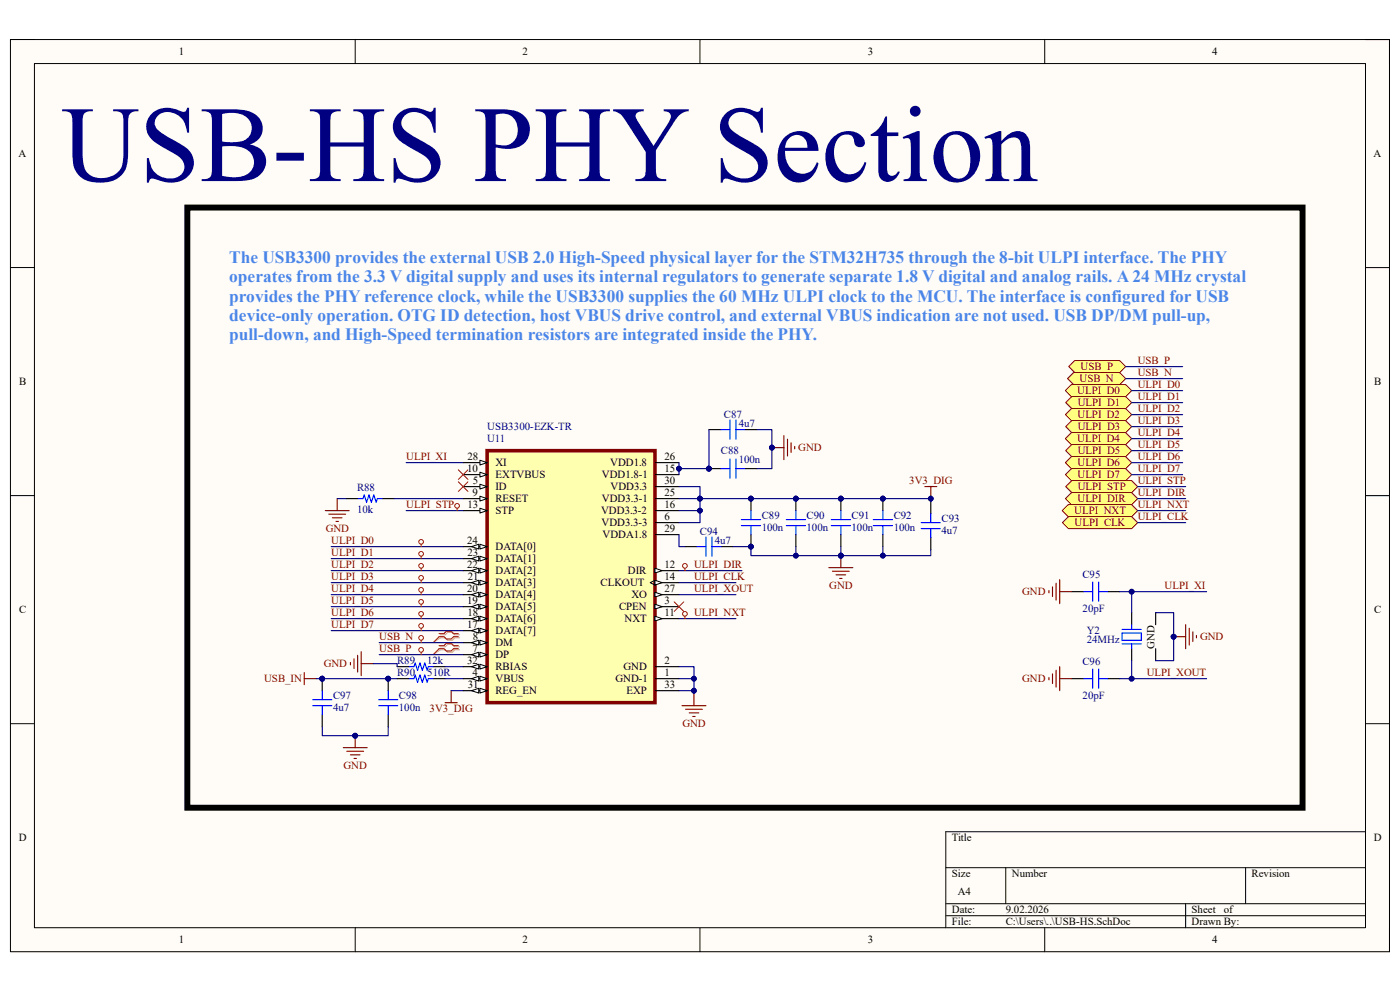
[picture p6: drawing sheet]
<svg xmlns="http://www.w3.org/2000/svg" width="420mm" height="297mm" viewBox="0 0 420 297" stroke-linecap="round" stroke-linejoin="round" font-family="sans-serif">
<defs><g id="words">
<g font-size="5.2" fill="#4a86e8">
<text x="68.8" y="78.9">The USB3300 provides the external USB 2.0 High-Speed physical layer for the STM32H735 through the 8-bit ULPI interface. The PHY</text>
<text x="68.8" y="84.6">operates from the 3.3 V digital supply and uses its internal regulators to generate separate 1.8 V digital and analog rails. A 24 MHz crystal</text>
<text x="68.8" y="90.4">provides the PHY reference clock, while the USB3300 supplies the 60 MHz ULPI clock to the MCU. The interface is configured for USB</text>
<text x="68.8" y="96.1">device-only operation. OTG ID detection, host VBUS drive control, and external VBUS indication are not used. USB DP/DM pull-up,</text>
<text x="68.8" y="101.9">pull-down, and High-Speed termination resistors are integrated inside the PHY.</text>
</g>
<g font-size="3.3">
<text x="53.6" y="16.5">1</text>
<text x="156.8" y="16.5">2</text>
<text x="260.3" y="16.5">3</text>
<text x="363.6" y="16.5">4</text>
<text x="5.6" y="47.1">A</text>
<text x="412.1" y="47.1">A</text>
<text x="5.7" y="115.4">B</text>
<text x="412.2" y="115.4">B</text>
<text x="140.2" y="137.9">28</text>
<text x="199.3" y="137.9">26</text>
<text x="140.1" y="141.5">10</text>
<text x="148.6" y="139.7">XI</text>
<text x="148.6" y="143.3">EXTVBUS</text>
<text x="180.6" y="143.3">VDD1.8-1</text>
<text x="183" y="139.7">VDD1.8</text>
<text x="199.3" y="141.5">15</text>
<text x="141.8" y="148.7">9</text>
<text x="141.9" y="145.1">5</text>
<text x="148.6" y="146.9">ID</text>
<text x="183.1" y="146.9">VDD3.3</text>
<text x="199.3" y="145.1">30</text>
<text x="199.3" y="148.7">25</text>
<text x="140.3" y="152.3">13</text>
<text x="148.6" y="150.5">RESET</text>
<text x="148.6" y="154.1">STP</text>
<text x="180.3" y="154.1">VDD3.3-2</text>
<text x="180.6" y="150.5">VDD3.3-1</text>
<text x="199.3" y="152.3">16</text>
<text x="199.3" y="155.9">6</text>
<text x="180.4" y="157.7">VDD3.3-3</text>
<text x="180.7" y="161.3">VDDA1.8</text>
<text x="199.3" y="159.5">29</text>
<text x="140.1" y="163.1">24</text>
<text x="140.3" y="166.7">23</text>
<text x="148.6" y="164.9">DATA[0]</text>
<text x="140.1" y="170.3">22</text>
<text x="140.4" y="173.9">21</text>
<text x="148.6" y="168.5">DATA[1]</text>
<text x="148.6" y="172.1">DATA[2]</text>
<text x="188.3" y="172.1">DIR</text>
<text x="199.3" y="170.3">12</text>
<text x="199.3" y="173.9">14</text>
<text x="140.1" y="177.5">20</text>
<text x="148.6" y="175.7">DATA[3]</text>
<text x="148.6" y="179.3">DATA[4]</text>
<text x="180.2" y="175.7">CLKOUT</text>
<text x="189.4" y="179.3">XO</text>
<text x="199.3" y="177.5">27</text>
<text x="5.7" y="183.8">C</text>
<text x="140.1" y="181.1">19</text>
<text x="140.2" y="184.7">18</text>
<text x="148.6" y="182.9">DATA[5]</text>
<text x="185.7" y="182.9">CPEN</text>
<text x="199.3" y="181.1">3</text>
<text x="199.3" y="184.7">11</text>
<text x="412.2" y="183.8">C</text>
<text x="140.2" y="188.3">17</text>
<text x="141.8" y="191.9">8</text>
<text x="148.6" y="186.5">DATA[6]</text>
<text x="148.6" y="190.1">DATA[7]</text>
<text x="187.4" y="186.5">NXT</text>
<text x="141.8" y="195.5">7</text>
<text x="148.6" y="193.7">DM</text>
<text x="148.6" y="197.3">DP</text>
<text x="346.3" y="194.4" transform="rotate(-90 346.3 194.4)">GND</text>
<text x="140.1" y="199.1">32</text>
<text x="141.7" y="202.7">4</text>
<text x="148.6" y="200.9">RBIAS</text>
<text x="187.1" y="200.9">GND</text>
<text x="199.3" y="199.1">2</text>
<text x="199.3" y="202.7">1</text>
<text x="140.4" y="206.3">31</text>
<text x="148.6" y="204.5">VBUS</text>
<text x="148.6" y="208.1">REG_EN</text>
<text x="184.6" y="204.5">GND-1</text>
<text x="188" y="208.1">EXP</text>
<text x="199.3" y="206.3">33</text>
<text x="5.6" y="252.1">D</text>
<text x="285.5" y="252.1">Title</text>
<text x="412.1" y="252.1">D</text>
<text x="285.5" y="262.9">Size</text>
<text x="303.5" y="262.9">Number</text>
<text x="375.5" y="262.9">Revision</text>
<text x="287.3" y="268.4">A4</text>
<text x="285.5" y="273.7">Date:</text>
<text x="301.7" y="273.7">9.02.2026</text>
<text x="357.5" y="273.7">Sheet</text>
<text x="367.1" y="273.7">of</text>
<text x="285.5" y="277.3">File:</text>
<text x="301.7" y="277.3">C:\Users\..\USB-HS.SchDoc</text>
<text x="357.5" y="277.3">Drawn By:</text>
<text x="53.6" y="282.7">1</text>
<text x="156.8" y="282.7">2</text>
<text x="260.3" y="282.7">3</text>
<text x="363.6" y="282.7">4</text>
</g>
<g font-size="3.3" fill="#800000">
<text x="324.2" y="111">USB_P</text>
<text x="341.3" y="109.1">USB_P</text>
<text x="341.3" y="112.7">USB_N</text>
<text x="323.2" y="118.2">ULPI_D0</text>
<text x="323.8" y="114.6">USB_N</text>
<text x="341.3" y="116.3">ULPI_D0</text>
<text x="341.3" y="119.9">ULPI_D1</text>
<text x="323.2" y="125.3">ULPI_D2</text>
<text x="323.3" y="121.8">ULPI_D1</text>
<text x="341.3" y="123.5">ULPI_D2</text>
<text x="323.3" y="128.9">ULPI_D3</text>
<text x="341.3" y="127.1">ULPI_D3</text>
<text x="341.3" y="130.7">ULPI_D4</text>
<text x="121.8" y="137.9">ULPI_XI</text>
<text x="239.5" y="135.3">GND</text>
<text x="323.2" y="132.5">ULPI_D4</text>
<text x="323.3" y="136.1">ULPI_D5</text>
<text x="341.3" y="134.3">ULPI_D5</text>
<text x="341.3" y="137.9">ULPI_D6</text>
<text x="323.2" y="139.7">ULPI_D6</text>
<text x="323.2" y="143.3">ULPI_D7</text>
<text x="341.3" y="141.5">ULPI_D7</text>
<text x="272.8" y="145.1">3V3_DIG</text>
<text x="323.3" y="146.9">ULPI_STP</text>
<text x="341.3" y="145.1">ULPI_STP</text>
<text x="341.3" y="148.7">ULPI_DIR</text>
<text x="121.8" y="152.3">ULPI_STP</text>
<text x="322.2" y="154.1">ULPI_NXT</text>
<text x="323.2" y="150.5">ULPI_DIR</text>
<text x="341.3" y="152.3">ULPI_NXT</text>
<text x="341.3" y="155.9">ULPI_CLK</text>
<text x="97.7" y="159.5">GND</text>
<text x="322.3" y="157.7">ULPI_CLK</text>
<text x="99.4" y="163.1">ULPI_D0</text>
<text x="99.4" y="166.7">ULPI_D1</text>
<text x="99.4" y="170.3">ULPI_D2</text>
<text x="99.4" y="173.9">ULPI_D3</text>
<text x="208.2" y="173.9">ULPI_CLK</text>
<text x="208.2" y="170.3">ULPI_DIR</text>
<text x="99.4" y="177.5">ULPI_D4</text>
<text x="208.2" y="177.5">ULPI_XOUT</text>
<text x="248.8" y="176.6">GND</text>
<text x="306.7" y="178.4">GND</text>
<text x="349.4" y="176.6">ULPI_XI</text>
<text x="99.4" y="181.1">ULPI_D5</text>
<text x="99.4" y="184.7">ULPI_D6</text>
<text x="208.2" y="184.7">ULPI_NXT</text>
<text x="99.4" y="188.3">ULPI_D7</text>
<text x="113.7" y="191.9">USB_N</text>
<text x="360" y="191.9">GND</text>
<text x="113.7" y="195.5">USB_P</text>
<text x="97.1" y="200">GND</text>
<text x="344" y="202.7">ULPI_XOUT</text>
<text x="79.2" y="204.5">USB_IN</text>
<text x="306.7" y="204.5">GND</text>
<text x="128.9" y="213.5">3V3_DIG</text>
<text x="204.7" y="218">GND</text>
<text x="103.1" y="230.5">GND</text>
</g>
<g font-size="3.3" fill="#000080">
<text x="217.2" y="125.3">C87</text>
<text x="146.1" y="128.9">USB3300-EZK-TR</text>
<text x="221.7" y="128.1">4u7</text>
<text x="146.1" y="132.5">U11</text>
<text x="216.3" y="136.1">C88</text>
<text x="221.7" y="138.8">100n</text>
<text x="107.1" y="147.3">R88</text>
<text x="107.1" y="153.8">10k</text>
<text x="228.5" y="155.6">C89</text>
<text x="242" y="155.6">C90</text>
<text x="255.5" y="155.6">C91</text>
<text x="268.1" y="155.6">C92</text>
<text x="210" y="160.4">C94</text>
<text x="228.5" y="159.2">100n</text>
<text x="242" y="159.2">100n</text>
<text x="255.5" y="159.2">100n</text>
<text x="268.1" y="159.2">100n</text>
<text x="282.4" y="160.1">4u7</text>
<text x="282.4" y="156.5">C93</text>
<text x="214.5" y="163.1">4u7</text>
<text x="324.7" y="173.4">C95</text>
<text x="324.7" y="183.4">20pF</text>
<text x="326" y="190.1">Y2</text>
<text x="326" y="192.8">24MHz</text>
<text x="119.1" y="199.1">R89</text>
<text x="119.1" y="202.7">R90</text>
<text x="128.1" y="199.1">12k</text>
<text x="128.1" y="202.7">510R</text>
<text x="324.7" y="199.4">C96</text>
<text x="99.9" y="209.5">C97</text>
<text x="119.7" y="209.5">C98</text>
<text x="324.7" y="209.5">20pF</text>
<text x="99.9" y="213.1">4u7</text>
<text x="119.7" y="213.1">100n</text>
</g>
</g></defs>
<path d="M3.1 11.9h413.7v273.3h-413.7z" fill-rule="evenodd" fill="#fffcf8"/>
<path d="M3.1 11.9h413.7v273.3h-413.7z" fill="none" stroke="#000" stroke-width=".3"/>
<path d="M10.3 19h399.3v259h-399.3z" fill-rule="evenodd" fill="#fffcf8"/>
<g fill="none" stroke="#000" stroke-width=".3">
<path d="M3.1 11.8h7.2M10.3 19h399.3v259h-399.3zM106.6 11.8v7.2M210 11.8v7.2M313.4 11.8v7.2M409.6 11.9h7.2v7.1M3.1 80.2h7.2M409.6 80.2h7.2M3.1 148.5h7.2M409.6 148.5h7.2M3.1 216.9h7.2M409.6 216.9h7.2"/>
<path d="M409.6 249.3h-125.9v28.7M106.6 278v7.2M210 278v7.2M283.7 260.1h125.9M283.7 270.8h125.9M283.7 274.4h125.9M301.7 260.1v10.7M313.4 278v7.2M355.7 270.8v7.2M373.7 260.1v10.7M416.8 278v7.2"/>
</g>
<path d="M146.1 135.1h50.4v75.5h-50.4z" fill-rule="evenodd" fill="#ffffb0"/>
<path d="M146.1 135.1h50.4v75.5h-50.4z" fill="none" stroke="#800000" stroke-width="1.1"/>
<path d="M138.9 138.6h7.2" fill="none" stroke="#000" stroke-width=".34"/>
<path d="M144 137.9l2.1 .7-2.1 .8z" fill="#f8fcff"/>
<path d="M144 137.9l2.1 .7-2.1 .8z" fill="none" stroke="#000" stroke-width=".3"/>
<path d="M138.9 142.2h7.2" fill="none" stroke="#000" stroke-width=".34"/>
<path d="M144 141.5l2.1 .7-2.1 .8z" fill="#f8fcff"/>
<path d="M144 141.5l2.1 .7-2.1 .8z" fill="none" stroke="#000" stroke-width=".3"/>
<path d="M138.9 145.8h7.2" fill="none" stroke="#000" stroke-width=".34"/>
<path d="M144 145.1l2.1 .7-2.1 .8z" fill="#f8fcff"/>
<path d="M144 145.1l2.1 .7-2.1 .8z" fill="none" stroke="#000" stroke-width=".3"/>
<path d="M138.9 149.4h7.2" fill="none" stroke="#000" stroke-width=".34"/>
<path d="M144 148.7l2.1 .7-2.1 .8z" fill="#f8fcff"/>
<path d="M144 148.7l2.1 .7-2.1 .8z" fill="none" stroke="#000" stroke-width=".3"/>
<path d="M138.9 153h7.2" fill="none" stroke="#000" stroke-width=".34"/>
<path d="M144 152.3l2.1 .7-2.1 .8z" fill="#f8fcff"/>
<path d="M144 152.3l2.1 .7-2.1 .8z" fill="none" stroke="#000" stroke-width=".3"/>
<path d="M138.9 163.8h7.2" fill="none" stroke="#000" stroke-width=".34"/>
<path d="M144 163.1l2.1 .7-2.1 .7z" fill="#f8fcff"/>
<path d="M144 163.1l2.1 .7-2.1 .7z" fill="none" stroke="#000" stroke-width=".3"/>
<path d="M141.5 163.8l2.1-.7v1.4z" fill="#f8fcff"/>
<path d="M141.5 163.8l2.1-.7v1.4z" fill="none" stroke="#000" stroke-width=".3"/>
<path d="M138.9 167.4h7.2" fill="none" stroke="#000" stroke-width=".34"/>
<path d="M144 166.7l2.1 .7-2.1 .7z" fill="#f8fcff"/>
<path d="M144 166.7l2.1 .7-2.1 .7z" fill="none" stroke="#000" stroke-width=".3"/>
<path d="M141.5 167.4l2.1-.7v1.4z" fill="#f8fcff"/>
<path d="M141.5 167.4l2.1-.7v1.4z" fill="none" stroke="#000" stroke-width=".3"/>
<path d="M138.9 171h7.2" fill="none" stroke="#000" stroke-width=".34"/>
<path d="M144 170.3l2.1 .7-2.1 .7z" fill="#f8fcff"/>
<path d="M144 170.3l2.1 .7-2.1 .7z" fill="none" stroke="#000" stroke-width=".3"/>
<path d="M141.5 171l2.1-.7v1.4z" fill="#f8fcff"/>
<path d="M141.5 171l2.1-.7v1.4z" fill="none" stroke="#000" stroke-width=".3"/>
<path d="M138.9 174.6h7.2" fill="none" stroke="#000" stroke-width=".34"/>
<path d="M144 173.9l2.1 .7-2.1 .7z" fill="#f8fcff"/>
<path d="M144 173.9l2.1 .7-2.1 .7z" fill="none" stroke="#000" stroke-width=".3"/>
<path d="M141.5 174.6l2.1-.7v1.4z" fill="#f8fcff"/>
<path d="M141.5 174.6l2.1-.7v1.4z" fill="none" stroke="#000" stroke-width=".3"/>
<path d="M138.9 178.2h7.2" fill="none" stroke="#000" stroke-width=".34"/>
<path d="M144 177.5l2.1 .7-2.1 .7z" fill="#f8fcff"/>
<path d="M144 177.5l2.1 .7-2.1 .7z" fill="none" stroke="#000" stroke-width=".3"/>
<path d="M141.5 178.2l2.1-.7v1.4z" fill="#f8fcff"/>
<path d="M141.5 178.2l2.1-.7v1.4z" fill="none" stroke="#000" stroke-width=".3"/>
<path d="M138.9 181.8h7.2" fill="none" stroke="#000" stroke-width=".34"/>
<path d="M144 181.1l2.1 .7-2.1 .7z" fill="#f8fcff"/>
<path d="M144 181.1l2.1 .7-2.1 .7z" fill="none" stroke="#000" stroke-width=".3"/>
<path d="M141.5 181.8l2.1-.7v1.4z" fill="#f8fcff"/>
<path d="M141.5 181.8l2.1-.7v1.4z" fill="none" stroke="#000" stroke-width=".3"/>
<path d="M138.9 185.4h7.2" fill="none" stroke="#000" stroke-width=".34"/>
<path d="M144 184.7l2.1 .7-2.1 .7z" fill="#f8fcff"/>
<path d="M144 184.7l2.1 .7-2.1 .7z" fill="none" stroke="#000" stroke-width=".3"/>
<path d="M141.5 185.4l2.1-.7v1.4z" fill="#f8fcff"/>
<path d="M141.5 185.4l2.1-.7v1.4z" fill="none" stroke="#000" stroke-width=".3"/>
<path d="M138.9 189h7.2" fill="none" stroke="#000" stroke-width=".34"/>
<path d="M144 188.3l2.1 .7-2.1 .7z" fill="#f8fcff"/>
<path d="M144 188.3l2.1 .7-2.1 .7z" fill="none" stroke="#000" stroke-width=".3"/>
<path d="M141.5 189l2.1-.7v1.4z" fill="#f8fcff"/>
<path d="M141.5 189l2.1-.7v1.4z" fill="none" stroke="#000" stroke-width=".3"/>
<path d="M138.9 192.6h7.2" fill="none" stroke="#000" stroke-width=".34"/>
<path d="M144 191.9l2.1 .7-2.1 .7z" fill="#f8fcff"/>
<path d="M144 191.9l2.1 .7-2.1 .7z" fill="none" stroke="#000" stroke-width=".3"/>
<path d="M141.5 192.6l2.1-.7v1.4z" fill="#f8fcff"/>
<path d="M141.5 192.6l2.1-.7v1.4z" fill="none" stroke="#000" stroke-width=".3"/>
<path d="M138.9 196.2h7.2" fill="none" stroke="#000" stroke-width=".34"/>
<path d="M144 195.5l2.1 .7-2.1 .7z" fill="#f8fcff"/>
<path d="M144 195.5l2.1 .7-2.1 .7z" fill="none" stroke="#000" stroke-width=".3"/>
<path d="M141.5 196.2l2.1-.7v1.4z" fill="#f8fcff"/>
<path d="M141.5 196.2l2.1-.7v1.4z" fill="none" stroke="#000" stroke-width=".3"/>
<path d="M138.9 199.8h7.2" fill="none" stroke="#000" stroke-width=".34"/>
<path d="M144 199.1l2.1 .7-2.1 .7z" fill="#f8fcff"/>
<path d="M144 199.1l2.1 .7-2.1 .7z" fill="none" stroke="#000" stroke-width=".3"/>
<path d="M141.5 199.8l2.1-.7v1.4z" fill="#f8fcff"/>
<path d="M141.5 199.8l2.1-.7v1.4z" fill="none" stroke="#000" stroke-width=".3"/>
<path d="M138.9 203.4h7.2" fill="none" stroke="#000" stroke-width=".34"/>
<path d="M144 202.7l2.1 .7-2.1 .7z" fill="#f8fcff"/>
<path d="M144 202.7l2.1 .7-2.1 .7z" fill="none" stroke="#000" stroke-width=".3"/>
<path d="M141.5 203.4l2.1-.7v1.4z" fill="#f8fcff"/>
<path d="M141.5 203.4l2.1-.7v1.4z" fill="none" stroke="#000" stroke-width=".3"/>
<path d="M138.9 207h7.2" fill="none" stroke="#000" stroke-width=".34"/>
<path d="M144 206.3l2.1 .7-2.1 .7z" fill="#f8fcff"/>
<path d="M144 206.3l2.1 .7-2.1 .7z" fill="none" stroke="#000" stroke-width=".3"/>
<path d="M141.5 207l2.1-.7v1.4z" fill="#f8fcff"/>
<path d="M141.5 207l2.1-.7v1.4z" fill="none" stroke="#000" stroke-width=".3"/>
<path d="M196.5 138.7h7.2M196.5 142.3h7.2M196.5 145.8h7.2M196.5 149.4h7.2M196.5 153h7.2M196.5 156.6h7.2M196.5 160.2h7.2M196.5 171h7.2" fill="none" stroke="#000" stroke-width=".34"/>
<path d="M196.5 170.3l2.1 .7-2.1 .7z" fill="#f8fcff"/>
<path d="M196.5 170.3l2.1 .7-2.1 .7z" fill="none" stroke="#000" stroke-width=".3"/>
<path d="M196.5 174.6h7.2" fill="none" stroke="#000" stroke-width=".34"/>
<path d="M196.5 173.9l2.1 .7-2.1 .7z" fill="#f8fcff"/>
<path d="M196.5 173.9l2.1 .7-2.1 .7zM196.5 173.9l-1.4 .7 1.4 .7" fill="none" stroke="#000" stroke-width=".3"/>
<path d="M196.5 178.2h7.2" fill="none" stroke="#000" stroke-width=".34"/>
<path d="M196.5 177.5l2.1 .7-2.1 .7z" fill="#f8fcff"/>
<path d="M196.5 177.5l2.1 .7-2.1 .7z" fill="none" stroke="#000" stroke-width=".3"/>
<path d="M196.5 181.8h7.2" fill="none" stroke="#000" stroke-width=".34"/>
<path d="M196.5 181.1l2.1 .7-2.1 .7z" fill="#f8fcff"/>
<path d="M196.5 181.1l2.1 .7-2.1 .7z" fill="none" stroke="#000" stroke-width=".3"/>
<path d="M196.5 185.4h7.2" fill="none" stroke="#000" stroke-width=".34"/>
<path d="M196.5 184.7l2.1 .7-2.1 .7z" fill="#f8fcff"/>
<path d="M196.5 184.7l2.1 .7-2.1 .7z" fill="none" stroke="#000" stroke-width=".3"/>
<path d="M196.5 199.8h7.2M196.5 203.4h7.2M196.5 207h7.2" fill="none" stroke="#000" stroke-width=".34"/>
<path d="M132.1 193.9h1.4l.8-.8h1.4l.7 .8h1.5M132.1 194.8h1.4l.8 .7h1.4l.7-.7h1.5M132.1 190.3h1.4l.8-.8h1.4l.7 .8h1.5M132.1 191.2h1.4l.8 .7h1.4l.7-.7h1.5" fill="none" stroke="#d0a19e" stroke-width=".34"/>
<path d="M132.1 194.8l-2.2 1.4M132.1 191.2l-2.2 1.4" fill="none" stroke="#d0a19e" stroke-width=".3"/>
<path d="M131.7 193.5h1.5l.7-.7h1.4l.8 .7h1.4M131.7 194.4h1.5l.7 .7h1.4l.8-.7h1.4M131.7 189.9h1.5l.7-.7h1.4l.8 .7h1.4M131.7 190.8h1.5l.7 .7h1.4l.8-.7h1.4" fill="none" stroke="#f00" stroke-width=".34"/>
<path d="M131.7 194.4l-1.8 1.8M131.7 190.8l-1.8 1.8" fill="none" stroke="#f00" stroke-width=".3"/>
<circle cx="225.3" cy="149.4" r=".7" fill="#000080"/>
<circle cx="225.3" cy="149.4" r=".7" fill="none" stroke="#000080" stroke-width=".3"/>
<circle cx="225.3" cy="163.8" r=".7" fill="#000080"/>
<circle cx="225.3" cy="163.8" r=".7" fill="none" stroke="#000080" stroke-width=".3"/>
<path d="M225.3 149.4v3.6" fill="none" stroke="#000" stroke-width=".34"/>
<circle cx="225.3" cy="149.4" r=".7" fill="#000080"/>
<circle cx="225.3" cy="149.4" r=".7" fill="none" stroke="#000080" stroke-width=".3"/>
<path d="M225.3 160.2v3.6" fill="none" stroke="#000" stroke-width=".34"/>
<circle cx="225.3" cy="163.8" r=".7" fill="#000080"/>
<circle cx="225.3" cy="163.8" r=".7" fill="none" stroke="#000080" stroke-width=".3"/>
<path d="M222.4 157.5h5.8M222.4 155.7h5.8M225.3 153v2.7M225.3 157.5v2.7" fill="none" stroke="#00f" stroke-width=".34"/>
<path d="M204.6 211.5h7.2M205.7 212.6h5M206.7 213.7h2.9M207.8 214.7h.7M208.2 207.9v3.6" fill="none" stroke="#800000" stroke-width=".34"/>
<circle cx="238.7" cy="149.4" r=".7" fill="#000080"/>
<circle cx="238.7" cy="149.4" r=".7" fill="none" stroke="#000080" stroke-width=".3"/>
<path d="M238.8 149.4v3.6" fill="none" stroke="#000" stroke-width=".34"/>
<circle cx="238.7" cy="149.4" r=".7" fill="#000080"/>
<circle cx="238.7" cy="149.4" r=".7" fill="none" stroke="#000080" stroke-width=".3"/>
<path d="M238.8 160.2v3.6" fill="none" stroke="#000" stroke-width=".34"/>
<path d="M235.9 157.5h5.7M235.9 155.7h5.7M238.8 153v2.7M238.8 157.5v2.7" fill="none" stroke="#00f" stroke-width=".34"/>
<circle cx="252.2" cy="149.4" r=".7" fill="#000080"/>
<circle cx="252.2" cy="149.4" r=".7" fill="none" stroke="#000080" stroke-width=".3"/>
<path d="M252.3 149.4v3.6" fill="none" stroke="#000" stroke-width=".34"/>
<circle cx="252.2" cy="149.4" r=".7" fill="#000080"/>
<circle cx="252.2" cy="149.4" r=".7" fill="none" stroke="#000080" stroke-width=".3"/>
<path d="M252.3 160.2v3.6" fill="none" stroke="#000" stroke-width=".34"/>
<path d="M249.4 157.5h5.7M249.4 155.7h5.7M252.3 153v2.7M252.3 157.5v2.7" fill="none" stroke="#00f" stroke-width=".34"/>
<circle cx="264.8" cy="149.4" r=".7" fill="#000080"/>
<circle cx="264.8" cy="149.4" r=".7" fill="none" stroke="#000080" stroke-width=".3"/>
<path d="M264.8 149.4v3.6" fill="none" stroke="#000" stroke-width=".34"/>
<circle cx="264.8" cy="149.4" r=".7" fill="#000080"/>
<circle cx="264.8" cy="149.4" r=".7" fill="none" stroke="#000080" stroke-width=".3"/>
<path d="M264.8 160.2v3.6" fill="none" stroke="#000" stroke-width=".34"/>
<path d="M262 157.5h5.7M262 155.7h5.7M264.8 153v2.7M264.8 157.5v2.7" fill="none" stroke="#00f" stroke-width=".34"/>
<path d="M248.7 170.1h7.2M249.7 171.2h5.1M250.8 172.3h2.9M251.9 173.4h.7M252.3 166.5v3.6" fill="none" stroke="#800000" stroke-width=".34"/>
<circle cx="252.2" cy="166.5" r=".7" fill="#000080"/>
<circle cx="252.2" cy="166.5" r=".7" fill="none" stroke="#000080" stroke-width=".3"/>
<path d="M277.4 145.8h3.6M279.2 145.8v3.6" fill="none" stroke="#800000" stroke-width=".34"/>
<circle cx="279.2" cy="149.4" r=".7" fill="#000080"/>
<circle cx="279.2" cy="149.4" r=".7" fill="none" stroke="#000080" stroke-width=".3"/>
<path d="M105.1 198.5v.8M106.2 197.5v2.8M107.3 196.4v5M108.4 195.3v7.2M108.4 198.9h3.6M133.5 210.6h3.6M135.3 207v3.6M103 224.1h7.2M104 225.2h5.1M105.1 226.2h2.9M106.2 227.3h.7M106.6 220.5v3.6" fill="none" stroke="#800000" stroke-width=".34"/>
<path d="M119.1 199.8h3.6M129.9 199.8h3.6" fill="none" stroke="#000" stroke-width=".34"/>
<path d="M122.7 199.8h1.5l.3-1.1 .8 2.2 .7-2.2 .7 2.2 .7-2.2 .7 2.2 .4-1.1h1.4" fill="none" stroke="#00f" stroke-width=".34"/>
<circle cx="106.5" cy="220.5" r=".7" fill="#000080"/>
<circle cx="106.5" cy="220.5" r=".7" fill="none" stroke="#000080" stroke-width=".3"/>
<circle cx="116.4" cy="203.4" r=".7" fill="#000080"/>
<circle cx="116.4" cy="203.4" r=".7" fill="none" stroke="#000080" stroke-width=".3"/>
<path d="M116.5 203.4v3.6" fill="none" stroke="#000" stroke-width=".34"/>
<circle cx="116.4" cy="203.4" r=".7" fill="#000080"/>
<circle cx="116.4" cy="203.4" r=".7" fill="none" stroke="#000080" stroke-width=".3"/>
<path d="M116.5 214.2v3.6M119.1 203.4h3.6M129.9 203.4h3.6" fill="none" stroke="#000" stroke-width=".34"/>
<path d="M113.6 211.5h5.7M113.6 209.7h5.7M116.5 207v2.7M116.5 211.5v2.7M122.7 203.4h1.5l.3-1.1 .8 2.2 .7-2.2 .7 2.2 .7-2.2 .7 2.2 .4-1.1h1.4" fill="none" stroke="#00f" stroke-width=".34"/>
<path d="M97.6 153h7.2M98.6 154.1h5.1M99.7 155.2h2.9M100.8 156.3h.7M101.2 149.4v3.6" fill="none" stroke="#800000" stroke-width=".34"/>
<path d="M137.5 144.4l2.9 2.9M137.5 140.8l2.9 2.9M140.4 144.4l-2.9 2.9M140.4 140.8l-2.9 2.9" fill="none" stroke="#f00" stroke-width=".3"/>
<circle cx="212.7" cy="140.5" r=".7" fill="#000080"/>
<circle cx="212.7" cy="140.5" r=".7" fill="none" stroke="#000080" stroke-width=".3"/>
<path d="M212.7 140.5h3.6" fill="none" stroke="#000" stroke-width=".34"/>
<circle cx="212.7" cy="140.5" r=".7" fill="#000080"/>
<circle cx="212.7" cy="140.5" r=".7" fill="none" stroke="#000080" stroke-width=".3"/>
<path d="M223.5 140.5h3.6" fill="none" stroke="#000" stroke-width=".34"/>
<path d="M219 137.6v5.7M220.8 137.6v5.7M216.3 140.5h2.7M220.8 140.5h2.7" fill="none" stroke="#00f" stroke-width=".34"/>
<path d="M231.6 134.2h3.6M235.2 130.6v7.2M236.2 131.6v5.1M237.3 132.7v2.9M238.4 133.8v.7" fill="none" stroke="#800000" stroke-width=".34"/>
<circle cx="231.6" cy="134.2" r=".7" fill="#000080"/>
<circle cx="231.6" cy="134.2" r=".7" fill="none" stroke="#000080" stroke-width=".3"/>
<path d="M202.2 180.4l2.9 2.9M205.1 180.4l-2.9 2.9" fill="none" stroke="#f00" stroke-width=".3"/>
<path d="M321.5 177.3h3.6M332.3 177.3h3.6M339.5 183.6v3.6M339.5 194.4v3.6M346.7 183.6v3.6M346.7 194.4v3.6M321.5 203.4h3.6M332.3 203.4h3.6" fill="none" stroke="#000" stroke-width=".34"/>
<g fill="none" stroke="#00f" stroke-width=".34">
<path d="M325.1 177.3h2.7M327.8 174.4v5.8M329.6 177.3h2.7M329.6 174.4v5.8M336.6 188.6h5.8M336.6 193h5.8M336.6 189.7h5.8v2.2h-5.8zM339.5 187.2v1.4M339.5 193v1.4M325.1 203.4h2.7M327.8 200.5v5.8M329.6 200.5v5.8"/>
<path d="M329.6 203.4h2.7"/>
</g>
<path d="M352.1 190.8h3.6M355.7 187.2v7.2M356.8 188.3v5M357.8 189.4v2.9M358.9 190.5v.7" fill="none" stroke="#800000" stroke-width=".34"/>
<circle cx="352.1" cy="190.8" r=".7" fill="#000080"/>
<circle cx="352.1" cy="190.8" r=".7" fill="none" stroke="#000080" stroke-width=".3"/>
<path d="M314.7 177v.7M315.7 175.9v2.9M316.8 174.8v5M317.9 173.7v7.2M317.9 177.3h3.6M317.9 199.8v7.2M314.7 203v.8M315.7 202v2.8M316.8 200.9v5M317.9 203.4h3.6" fill="none" stroke="#800000" stroke-width=".34"/>
<path d="M18.6 32.8h9.3v.6a2.3 2.3 0 0 0-3.1 2.5v11.4a5.7 5.7 0 0 0 2.8 5.5 7 7 0 0 0 8.8-2.7l.4-1.6 .2-2.3v-10.4a2.03 2.03 0 0 0-2.2-2.4h-.8v-.6h7.5v.6a2.42 2.42 0 0 0-3 2.6l-.1 9.4a8.9 8.9 0 0 1-2.2 7.3 10.7 10.7 0 0 1-10.4 1.4 6.9 6.9 0 0 1-4-7.1l-.1-11.2a2.06 2.06 0 0 0-2.3-2.4h-.8zM45.6 34a8.2 8.2 0 0 1 9.2-.5 1.11 1.11 0 0 0 1.3-1.2h.6v7.5h-.6a5.9 5.9 0 0 0-7.4-6 3.1 3.1 0 0 0-2.3 2.8 3.1 3.1 0 0 0 1.8 3.1l5.1 3a7.8 7.8 0 0 1 4.8 5.1 6.3 6.3 0 0 1-7.6 6.9l-2.3-.5a3.8 3.8 0 0 0-3.2-.4l-.3 .9h-.6v-7.3h.6a6.1 6.1 0 0 0 9.5 5.1 3.6 3.6 0 0 0-1.3-6.1l-4.8-2.7a6.6 6.6 0 0 1-4.2-6.4l.5-1.8zM60.5 32.8h10.7a7.5 7.5 0 0 1 7.3 3.9 4.9 4.9 0 0 1-3.5 6.6 5.3 5.3 0 0 1 4.8 5 5.3 5.3 0 0 1-4.2 5.5l-4.1 .5h-11v-.6a2.25 2.25 0 0 0 3-2l.1-15.9a2.05 2.05 0 0 0-2.3-2.4h-.8zM66.6 34.2v8.2l2.6 .2a5.8 5.8 0 0 0 5.7-2 4.4 4.4 0 0 0-3.8-6.7l-2.1-.1zM66.6 43.9v8.8a11.1 11.1 0 0 0 7.6-.5 4.5 4.5 0 0 0 1.8-4.8 4.5 4.5 0 0 0-3.9-3.3l-1.9-.3zM82.9 45.8h8.2v2.4h-8.2zM93 32.8h9.2v.6a2.27 2.27 0 0 0-3 1.7l-.1 7.6h10v-6.1a2.48 2.48 0 0 0-1.2-3l-1.9-.2v-.6h9.2v.6a2.28 2.28 0 0 0-3 1.7l-.1 15.4a2.49 2.49 0 0 0 1.3 3l1.8 .2v.6h-9.2v-.6a2.25 2.25 0 0 0 3-1.9l.1-7.9h-10v6.6a2.49 2.49 0 0 0 1.2 3l1.9 .2v.6h-9.2v-.6a2.24 2.24 0 0 0 3-1.9l.1-15.2a2.49 2.49 0 0 0-1.3-3l-1.8-.2zM119.6 34a8.2 8.2 0 0 1 9.2-.5 1.11 1.11 0 0 0 1.3-1.2h.6v7.5h-.6a5.9 5.9 0 0 0-7.4-6 3.1 3.1 0 0 0-2.3 2.8 3.1 3.1 0 0 0 1.8 3.1l5.1 3a7.8 7.8 0 0 1 4.8 5.1 6.3 6.3 0 0 1-7.6 6.9l-2.3-.5a3.8 3.8 0 0 0-3.2-.4l-.3 .9h-.6v-7.3h.6a6.1 6.1 0 0 0 9.5 5.1 3.6 3.6 0 0 0-1.3-6.1l-4.8-2.7a6.6 6.6 0 0 1-4.2-6.4l.5-1.8zM142.6 32.8h7.9a8.1 8.1 0 0 1 7.7 3 5.8 5.8 0 0 1-.2 6.3 5.8 5.8 0 0 1-5.7 2.5l-3.6-.4v7a2.02 2.02 0 0 0 2.3 2.5h.8v.6h-9.2v-.6a2.26 2.26 0 0 0 3-1.5l.1-16.4a2.02 2.02 0 0 0-2.3-2.4h-.8zM148.7 34.3v9a5 5 0 0 0 6.1-1.9 4.9 4.9 0 0 0-4-7.4zM160.7 32.8h9.2v.6a2.27 2.27 0 0 0-3 1.7l-.1 7.6h10v-6.1a2.48 2.48 0 0 0-1.2-3l-1.9-.2v-.6h9.3v.6a2.28 2.28 0 0 0-3.1 1.7v15.4a2.49 2.49 0 0 0 1.2 3l1.9 .2v.6h-9.3v-.6a2.25 2.25 0 0 0 3.1-1.9v-7.9h-10v6.6a2.49 2.49 0 0 0 1.3 3l1.8 .2v.6h-9.2v-.6a2.24 2.24 0 0 0 3-1.9l.1-15.2a2.49 2.49 0 0 0-1.2-3l-1.9-.2zM183.9 32.8h9.2v.6a1.71 1.71 0 0 0-1.8 .2 1.71 1.71 0 0 0-.5 1.8l5.3 8.3 4.2-6.6a2.48 2.48 0 0 0 .6-3.2l-.8-.4-1-.1v-.6h7.5v.6a5.1 5.1 0 0 0-4.3 3l-5.5 8.7v6.2a2.01 2.01 0 0 0 2.3 2.4h.8v.6h-9.3v-.6a2.24 2.24 0 0 0 3.1-1.9v-6.3l-5.9-9.1a4.9 4.9 0 0 0-3.9-3zM217.8 34a8.2 8.2 0 0 1 9.2-.5 1.11 1.11 0 0 0 1.3-1.2h.6v7.5h-.6a5.9 5.9 0 0 0-7.5-6 3.1 3.1 0 0 0-2.3 2.8 3.1 3.1 0 0 0 1.8 3.1l5.1 3a7.8 7.8 0 0 1 4.8 5.1 6.3 6.3 0 0 1-7.6 6.9l-2.3-.5a3.8 3.8 0 0 0-3.2-.4l-.3 .9h-.6v-7.3h.6a6.1 6.1 0 0 0 9.5 5.1 3.6 3.6 0 0 0-1.3-6.1l-4.8-2.7a6.6 6.6 0 0 1-4.2-6.4l.6-1.8zM235.2 41.4a5.8 5.8 0 0 1 6.5-1.9 5.8 5.8 0 0 1 3.8 5.7h-10a6 6 0 0 0 5.3 6.9 4.3 4.3 0 0 0 4.2-3.5l.5 .3a6.1 6.1 0 0 1-8 5.4 7.7 7.7 0 0 1-4.1-8.9l.6-2.2zM236.7 41.4l-.8 1.3-.4 1.6h6.7a3.2 3.2 0 0 0-1.7-3.5 3.2 3.2 0 0 0-3.8 .6zM249.7 41.4a6 6 0 0 1 9.6 .6 1.62 1.62 0 0 1-1.4 2.2 1.62 1.62 0 0 1-1.7-2 2.4 2.4 0 0 0-4-1.4 7.2 7.2 0 0 0-1.1 8.9 4.3 4.3 0 0 0 4.2 2.5 4.3 4.3 0 0 0 3.8-3.1l.3-.6 .5 .2a6.3 6.3 0 0 1-8.1 5.6 7.9 7.9 0 0 1-4.1-8.9l.7-2.2zM265.6 34.9h.5v4.8h3.4v1.1h-3.4v9.5a1.84 1.84 0 0 0 1.4 2.4 1.97 1.97 0 0 0 1.8-1.3h.7a3.5 3.5 0 0 1-5.8 2.2l-.5-1-.2-1.4v-10.4h-2.3v-.5a8.6 8.6 0 0 0 4.4-5.4zM273 33.3a1.61 1.61 0 0 1 3.2 0 1.61 1.61 0 0 1-3.2 0zM270.8 41.1l4.4-1.8h.7v11.7a2.35 2.35 0 0 0 1 2.6l1.1 .1v.6h-6.9v-.6a1.8 1.8 0 0 0 2.2-2.2v-6.8a3.9 3.9 0 0 0-.7-3.2l-1.6 .1zM282.4 41.2a6.9 6.9 0 0 1 8-1.1 6.9 6.9 0 0 1 3.6 7.2 7.3 7.3 0 0 1-8.7 7.2 7.9 7.9 0 0 1-4-11.9zM284.3 41.3a10 10 0 0 0 0 10 3.4 3.4 0 0 0 3.7 2.2 3.4 3.4 0 0 0 2.9-3.3 10.5 10.5 0 0 0-2.3-9.2 3.2 3.2 0 0 0-4.3 .3zM295.3 41.1l4.4-1.8h.7v3a6 6 0 0 1 5.8-2.9 4.7 4.7 0 0 1 2.8 5.4v6.2a2.33 2.33 0 0 0 1 2.6l1.2 .1v.6h-7.1v-.6a1.82 1.82 0 0 0 2.3-2.2v-6.5a3.7 3.7 0 0 0-1.4-3.7 4.4 4.4 0 0 0-4.6 2v7.7a2.21 2.21 0 0 0 1 2.6l1.4 .1v.6h-7.2v-.6a1.75 1.75 0 0 0 2.2-2.1v-6.9a3.9 3.9 0 0 0-.7-3.2l-1.5 .1z" fill="#000080"/>
<path d="M56.2 62.2h334.6v179.9h-334.6z" fill="none" stroke="#000" stroke-width="1.8"/>
<path d="M321.4 115.3h16.3l1.8 1.8-1.8 1.8h-16.3l-1.8-1.8z" fill-rule="evenodd" fill="#ffff80"/>
<path d="M321.4 115.3h16.3l1.8 1.8-1.8 1.8h-16.3l-1.8-1.8z" fill="none" stroke="#800000" stroke-width=".3"/>
<path d="M319.7 120.7l1.8-1.8h16.2l1.8 1.8-1.8 1.8h-16.2z" fill-rule="evenodd" fill="#ffff80"/>
<path d="M319.7 120.7l1.8-1.8h16.2l1.8 1.8-1.8 1.8h-16.2z" fill="none" stroke="#800000" stroke-width=".3"/>
<path d="M319.6 124.3l1.8-1.8h16.3l1.8 1.8-1.8 1.8h-16.3z" fill-rule="evenodd" fill="#ffff80"/>
<path d="M319.6 124.3l1.8-1.8h16.3l1.8 1.8-1.8 1.8h-16.3z" fill="none" stroke="#800000" stroke-width=".3"/>
<path d="M319.7 127.9l1.8-1.8h16.2l1.8 1.8-1.8 1.8h-16.2z" fill-rule="evenodd" fill="#ffff80"/>
<path d="M319.7 127.9l1.8-1.8h16.2l1.8 1.8-1.8 1.8h-16.2z" fill="none" stroke="#800000" stroke-width=".3"/>
<path d="M321.4 129.7h16.3l1.8 1.8-1.8 1.8h-16.3l-1.8-1.8z" fill-rule="evenodd" fill="#ffff80"/>
<path d="M321.4 129.7h16.3l1.8 1.8-1.8 1.8h-16.3l-1.8-1.8z" fill="none" stroke="#800000" stroke-width=".3"/>
<path d="M321.5 133.3h16.2l1.8 1.8-1.8 1.8h-16.2l-1.8-1.8z" fill-rule="evenodd" fill="#ffff80"/>
<path d="M321.5 133.3h16.2l1.8 1.8-1.8 1.8h-16.2l-1.8-1.8z" fill="none" stroke="#800000" stroke-width=".3"/>
<path d="M319.6 138.7l1.8-1.8h16.3l1.8 1.8-1.8 1.8h-16.3z" fill-rule="evenodd" fill="#ffff80"/>
<path d="M319.6 138.7l1.8-1.8h16.3l1.8 1.8-1.8 1.8h-16.3z" fill="none" stroke="#800000" stroke-width=".3"/>
<path d="M321.4 140.5h16.3l1.8 1.8-1.8 1.7h-16.3l-1.8-1.7z" fill-rule="evenodd" fill="#ffff80"/>
<path d="M321.4 140.5h16.3l1.8 1.8-1.8 1.7h-16.3l-1.8-1.7z" fill="none" stroke="#800000" stroke-width=".3"/>
<path d="M319.7 145.8l1.8-1.8h18l1.8 1.8-1.8 1.8h-18z" fill-rule="evenodd" fill="#ffff80"/>
<path d="M319.7 145.8l1.8-1.8h18l1.8 1.8-1.8 1.8h-18z" fill="none" stroke="#800000" stroke-width=".3"/>
<path d="M321.4 147.6h18.1l1.8 1.8-1.8 1.8h-18.1l-1.8-1.8z" fill-rule="evenodd" fill="#ffff80"/>
<path d="M321.4 147.6h18.1l1.8 1.8-1.8 1.8h-18.1l-1.8-1.8z" fill="none" stroke="#800000" stroke-width=".3"/>
<path d="M320.5 151.2h19l1.8 1.8-1.8 1.8h-19l-1.8-1.8z" fill-rule="evenodd" fill="#ffff80"/>
<path d="M320.5 151.2h19l1.8 1.8-1.8 1.8h-19l-1.8-1.8z" fill="none" stroke="#800000" stroke-width=".3"/>
<path d="M320.5 154.8h19l1.8 1.8-1.8 1.8h-19l-1.8-1.8z" fill-rule="evenodd" fill="#ffff80"/>
<path d="M320.5 154.8h19l1.8 1.8-1.8 1.8h-19l-1.8-1.8z" fill="none" stroke="#800000" stroke-width=".3"/>
<path d="M322.1 111.7h13.8l1.8 1.8-1.8 1.8h-13.8l-1.8-1.8z" fill-rule="evenodd" fill="#ffff80"/>
<path d="M322.1 111.7h13.8l1.8 1.8-1.8 1.8h-13.8l-1.8-1.8z" fill="none" stroke="#800000" stroke-width=".3"/>
<path d="M320.6 109.9l1.8-1.8h13.5l1.8 1.8-1.8 1.8h-13.5z" fill-rule="evenodd" fill="#ffff80"/>
<path d="M320.6 109.9l1.8-1.8h13.5l1.8 1.8-1.8 1.8h-13.5z" fill="none" stroke="#800000" stroke-width=".3"/>
<path d="M212.7 128.8h3.6M223.5 128.8h3.6M103.9 149.4h3.6M114.7 149.4h3.5M279.2 150.3v3.6M205.5 163.8h3.6M216.3 163.8h3.6M279.2 161.1v3.6" fill="none" stroke="#000" stroke-width=".34"/>
<g fill="none" stroke="#00f" stroke-width=".34">
<path d="M216.3 128.8h2.7M219 125.9v5.7M220.8 128.8h2.7M220.8 125.9v5.7M107.5 149.4h1.4l.4-1 .7 2.1 .7-2.1 .7 2.1 .7-2.1 .8 2.1 .3-1.1h1.5M276.4 158.4h5.7M276.4 156.6h5.7M279.2 153.9v2.7M279.2 158.4v2.7M209.1 163.8h2.7M211.8 161v5.7M213.6 163.8h2.7"/>
<path d="M213.6 161v5.7"/>
</g>
<circle cx="96.7" cy="203.4" r=".7" fill="#000080"/>
<circle cx="96.7" cy="203.4" r=".7" fill="none" stroke="#000080" stroke-width=".3"/>
<path d="M96.7 203.4v3.6" fill="none" stroke="#000" stroke-width=".34"/>
<circle cx="96.7" cy="203.4" r=".7" fill="#000080"/>
<circle cx="96.7" cy="203.4" r=".7" fill="none" stroke="#000080" stroke-width=".3"/>
<path d="M96.7 214.2v3.6" fill="none" stroke="#000" stroke-width=".34"/>
<path d="M93.8 211.5h5.7M93.8 209.7h5.7M96.7 207v2.7M96.7 211.5v2.7" fill="none" stroke="#00f" stroke-width=".34"/>
<path d="M91.3 201.6v3.6M91.3 203.4h3.6" fill="none" stroke="#800000" stroke-width=".34"/>
<path d="M99.4 163.8h39.5M99.4 167.4h39.5M99.4 171h39.5M99.4 174.6h39.5M99.4 178.2h39.5M99.4 181.8h39.5M99.4 185.4h39.5M99.4 189h39.5M113.8 196.2h25.1M113.8 192.6h25.1M203.7 199.8h4.5v3.6" fill="none" stroke="#000080" stroke-width=".34"/>
<circle cx="208.2" cy="203.4" r=".7" fill="#000080"/>
<circle cx="208.2" cy="203.4" r=".7" fill="none" stroke="#000080" stroke-width=".3"/>
<path d="M203.7 207h4.5" fill="none" stroke="#000080" stroke-width=".34"/>
<circle cx="208.2" cy="207" r=".7" fill="#000080"/>
<circle cx="208.2" cy="207" r=".7" fill="none" stroke="#000080" stroke-width=".3"/>
<path d="M203.7 203.4h4.5v4.5" fill="none" stroke="#000080" stroke-width=".34"/>
<circle cx="208.2" cy="203.4" r=".7" fill="#000080"/>
<circle cx="208.2" cy="203.4" r=".7" fill="none" stroke="#000080" stroke-width=".3"/>
<circle cx="208.2" cy="207" r=".7" fill="#000080"/>
<circle cx="208.2" cy="207" r=".7" fill="none" stroke="#000080" stroke-width=".3"/>
<path d="M203.7 145.8h6.3v10.8h-6.3" fill="none" stroke="#000080" stroke-width=".34"/>
<circle cx="210" cy="153" r=".7" fill="#000080"/>
<circle cx="210" cy="153" r=".7" fill="none" stroke="#000080" stroke-width=".3"/>
<circle cx="210" cy="149.4" r=".7" fill="#000080"/>
<circle cx="210" cy="149.4" r=".7" fill="none" stroke="#000080" stroke-width=".3"/>
<path d="M203.7 149.4h6.3" fill="none" stroke="#000080" stroke-width=".34"/>
<circle cx="210" cy="149.4" r=".7" fill="#000080"/>
<circle cx="210" cy="149.4" r=".7" fill="none" stroke="#000080" stroke-width=".3"/>
<path d="M203.7 153h6.3" fill="none" stroke="#000080" stroke-width=".34"/>
<circle cx="210" cy="153" r=".7" fill="#000080"/>
<circle cx="210" cy="153" r=".7" fill="none" stroke="#000080" stroke-width=".3"/>
<path d="M210 149.4h69.2v.9" fill="none" stroke="#000080" stroke-width=".34"/>
<circle cx="210" cy="149.4" r=".7" fill="#000080"/>
<circle cx="210" cy="149.4" r=".7" fill="none" stroke="#000080" stroke-width=".3"/>
<circle cx="225.3" cy="149.4" r=".7" fill="#000080"/>
<circle cx="225.3" cy="149.4" r=".7" fill="none" stroke="#000080" stroke-width=".3"/>
<circle cx="238.7" cy="149.4" r=".7" fill="#000080"/>
<circle cx="238.7" cy="149.4" r=".7" fill="none" stroke="#000080" stroke-width=".3"/>
<circle cx="252.2" cy="149.4" r=".7" fill="#000080"/>
<circle cx="252.2" cy="149.4" r=".7" fill="none" stroke="#000080" stroke-width=".3"/>
<circle cx="264.8" cy="149.4" r=".7" fill="#000080"/>
<circle cx="264.8" cy="149.4" r=".7" fill="none" stroke="#000080" stroke-width=".3"/>
<circle cx="279.2" cy="149.4" r=".7" fill="#000080"/>
<circle cx="279.2" cy="149.4" r=".7" fill="none" stroke="#000080" stroke-width=".3"/>
<path d="M238.8 163.8v2.7" fill="none" stroke="#000080" stroke-width=".34"/>
<circle cx="238.7" cy="166.5" r=".7" fill="#000080"/>
<circle cx="238.7" cy="166.5" r=".7" fill="none" stroke="#000080" stroke-width=".3"/>
<path d="M252.3 163.8v2.7" fill="none" stroke="#000080" stroke-width=".34"/>
<circle cx="252.2" cy="166.5" r=".7" fill="#000080"/>
<circle cx="252.2" cy="166.5" r=".7" fill="none" stroke="#000080" stroke-width=".3"/>
<path d="M264.8 163.8v2.7h-12.5" fill="none" stroke="#000080" stroke-width=".34"/>
<circle cx="252.2" cy="166.5" r=".7" fill="#000080"/>
<circle cx="252.2" cy="166.5" r=".7" fill="none" stroke="#000080" stroke-width=".3"/>
<circle cx="264.8" cy="166.5" r=".7" fill="#000080"/>
<circle cx="264.8" cy="166.5" r=".7" fill="none" stroke="#000080" stroke-width=".3"/>
<path d="M279.2 164.7v1.8h-14.4" fill="none" stroke="#000080" stroke-width=".34"/>
<circle cx="264.8" cy="166.5" r=".7" fill="#000080"/>
<circle cx="264.8" cy="166.5" r=".7" fill="none" stroke="#000080" stroke-width=".3"/>
<path d="M112 198.9h7.1v.9M133.5 199.8h5.4M94.9 203.4h1.8" fill="none" stroke="#000080" stroke-width=".34"/>
<circle cx="96.7" cy="203.4" r=".7" fill="#000080"/>
<circle cx="96.7" cy="203.4" r=".7" fill="none" stroke="#000080" stroke-width=".3"/>
<path d="M96.7 217.8v2.7h9.9M135.3 207h3.6" fill="none" stroke="#000080" stroke-width=".34"/>
<circle cx="106.5" cy="220.5" r=".7" fill="#000080"/>
<circle cx="106.5" cy="220.5" r=".7" fill="none" stroke="#000080" stroke-width=".3"/>
<path d="M116.5 217.8v2.7h-9.9" fill="none" stroke="#000080" stroke-width=".34"/>
<circle cx="106.5" cy="220.5" r=".7" fill="#000080"/>
<circle cx="106.5" cy="220.5" r=".7" fill="none" stroke="#000080" stroke-width=".3"/>
<path d="M121.8 153h17.1M96.7 203.4h22.4" fill="none" stroke="#000080" stroke-width=".34"/>
<circle cx="96.7" cy="203.4" r=".7" fill="#000080"/>
<circle cx="96.7" cy="203.4" r=".7" fill="none" stroke="#000080" stroke-width=".3"/>
<circle cx="116.4" cy="203.4" r=".7" fill="#000080"/>
<circle cx="116.4" cy="203.4" r=".7" fill="none" stroke="#000080" stroke-width=".3"/>
<path d="M203.7 138.7v3.6M203.7 174.6h17.1M203.7 185.4h17.1M133.5 203.4h5.4" fill="none" stroke="#000080" stroke-width=".34"/>
<circle cx="203.7" cy="140.5" r=".7" fill="#000080"/>
<circle cx="203.7" cy="140.5" r=".7" fill="none" stroke="#000080" stroke-width=".3"/>
<path d="M203.7 140.5h9" fill="none" stroke="#000080" stroke-width=".34"/>
<circle cx="203.7" cy="140.5" r=".7" fill="#000080"/>
<circle cx="203.7" cy="140.5" r=".7" fill="none" stroke="#000080" stroke-width=".3"/>
<circle cx="212.7" cy="140.5" r=".7" fill="#000080"/>
<circle cx="212.7" cy="140.5" r=".7" fill="none" stroke="#000080" stroke-width=".3"/>
<path d="M227.1 128.8h4.5v5.4" fill="none" stroke="#000080" stroke-width=".34"/>
<circle cx="231.6" cy="134.2" r=".7" fill="#000080"/>
<circle cx="231.6" cy="134.2" r=".7" fill="none" stroke="#000080" stroke-width=".3"/>
<path d="M212.7 128.8v11.7" fill="none" stroke="#000080" stroke-width=".34"/>
<circle cx="212.7" cy="140.5" r=".7" fill="#000080"/>
<circle cx="212.7" cy="140.5" r=".7" fill="none" stroke="#000080" stroke-width=".3"/>
<path d="M231.6 134.2v6.3h-4.5" fill="none" stroke="#000080" stroke-width=".34"/>
<circle cx="231.6" cy="134.2" r=".7" fill="#000080"/>
<circle cx="231.6" cy="134.2" r=".7" fill="none" stroke="#000080" stroke-width=".3"/>
<path d="M203.7 160.2v3.6h1.8M219.9 163.8h5.4v2.7h27" fill="none" stroke="#000080" stroke-width=".34"/>
<circle cx="225.3" cy="163.8" r=".7" fill="#000080"/>
<circle cx="225.3" cy="163.8" r=".7" fill="none" stroke="#000080" stroke-width=".3"/>
<circle cx="238.7" cy="166.5" r=".7" fill="#000080"/>
<circle cx="238.7" cy="166.5" r=".7" fill="none" stroke="#000080" stroke-width=".3"/>
<circle cx="252.2" cy="166.5" r=".7" fill="#000080"/>
<circle cx="252.2" cy="166.5" r=".7" fill="none" stroke="#000080" stroke-width=".3"/>
<path d="M203.7 178.2h17.1M203.7 171h18.9M352.1 190.8v7.2h-5.4" fill="none" stroke="#000080" stroke-width=".34"/>
<circle cx="352.1" cy="190.8" r=".7" fill="#000080"/>
<circle cx="352.1" cy="190.8" r=".7" fill="none" stroke="#000080" stroke-width=".3"/>
<path d="M346.7 183.6h5.4v7.2" fill="none" stroke="#000080" stroke-width=".34"/>
<circle cx="352.1" cy="190.8" r=".7" fill="#000080"/>
<circle cx="352.1" cy="190.8" r=".7" fill="none" stroke="#000080" stroke-width=".3"/>
<path d="M335.9 177.3h26.1" fill="none" stroke="#000080" stroke-width=".34"/>
<circle cx="339.5" cy="177.3" r=".7" fill="#000080"/>
<circle cx="339.5" cy="177.3" r=".7" fill="none" stroke="#000080" stroke-width=".3"/>
<path d="M339.5 177.3v6.3" fill="none" stroke="#000080" stroke-width=".34"/>
<circle cx="339.5" cy="177.3" r=".7" fill="#000080"/>
<circle cx="339.5" cy="177.3" r=".7" fill="none" stroke="#000080" stroke-width=".3"/>
<path d="M339.5 198v5.4h-3.6" fill="none" stroke="#000080" stroke-width=".34"/>
<circle cx="339.5" cy="203.4" r=".7" fill="#000080"/>
<circle cx="339.5" cy="203.4" r=".7" fill="none" stroke="#000080" stroke-width=".3"/>
<path d="M339.5 203.4h22.5" fill="none" stroke="#000080" stroke-width=".34"/>
<circle cx="339.5" cy="203.4" r=".7" fill="#000080"/>
<circle cx="339.5" cy="203.4" r=".7" fill="none" stroke="#000080" stroke-width=".3"/>
<g fill="none" stroke="#000080" stroke-width=".34">
<path d="M337.7 113.5h17.1M337.7 109.9h17.1M339.5 117.1h15.3M121.8 138.6h17.1M339.5 138.7h15.3M339.5 120.7h15.3M339.5 124.3h15.3M339.5 127.9h15.3M339.5 131.5h15.3M339.5 135.1h15.3M101.2 149.4h2.7M118.2 149.4h20.7"/>
<path d="M339.5 142.3h15.3M341.3 145.8h14.4M341.3 149.4h14.4M341.3 153h14.4M341.3 156.6h14.4"/>
</g>
<g fill="none" stroke="#f00" stroke-width=".3">
<path d="M137.1 152.3v.7M126.3 163.1v.7M126.3 166.7v.7M126.3 170.3v.7M126.3 173.9v.7M126.3 177.5v.7M205.5 170.3v.7M126.3 181.1v.7M126.3 184.7v.7M126.3 188.3v.7M126.3 191.9v.7M126.3 195.5v.7"/>
<path d="M205.5 184.7v.7"/>
<circle cx="137.1" cy="151.6" r=".7"/>
<circle cx="126.3" cy="173.2" r=".7"/>
<circle cx="126.3" cy="176.8" r=".7"/>
<circle cx="126.3" cy="162.4" r=".7"/>
<circle cx="126.3" cy="166" r=".7"/>
<circle cx="126.3" cy="169.6" r=".7"/>
<circle cx="205.5" cy="169.6" r=".7"/>
<circle cx="126.3" cy="187.6" r=".7"/>
<circle cx="126.3" cy="191.2" r=".7"/>
<circle cx="126.3" cy="180.4" r=".7"/>
<circle cx="126.3" cy="184" r=".7"/>
<circle cx="126.3" cy="194.8" r=".7"/>
<circle cx="205.5" cy="184" r=".7"/>
</g>
<use href="#words"/>
</svg>
